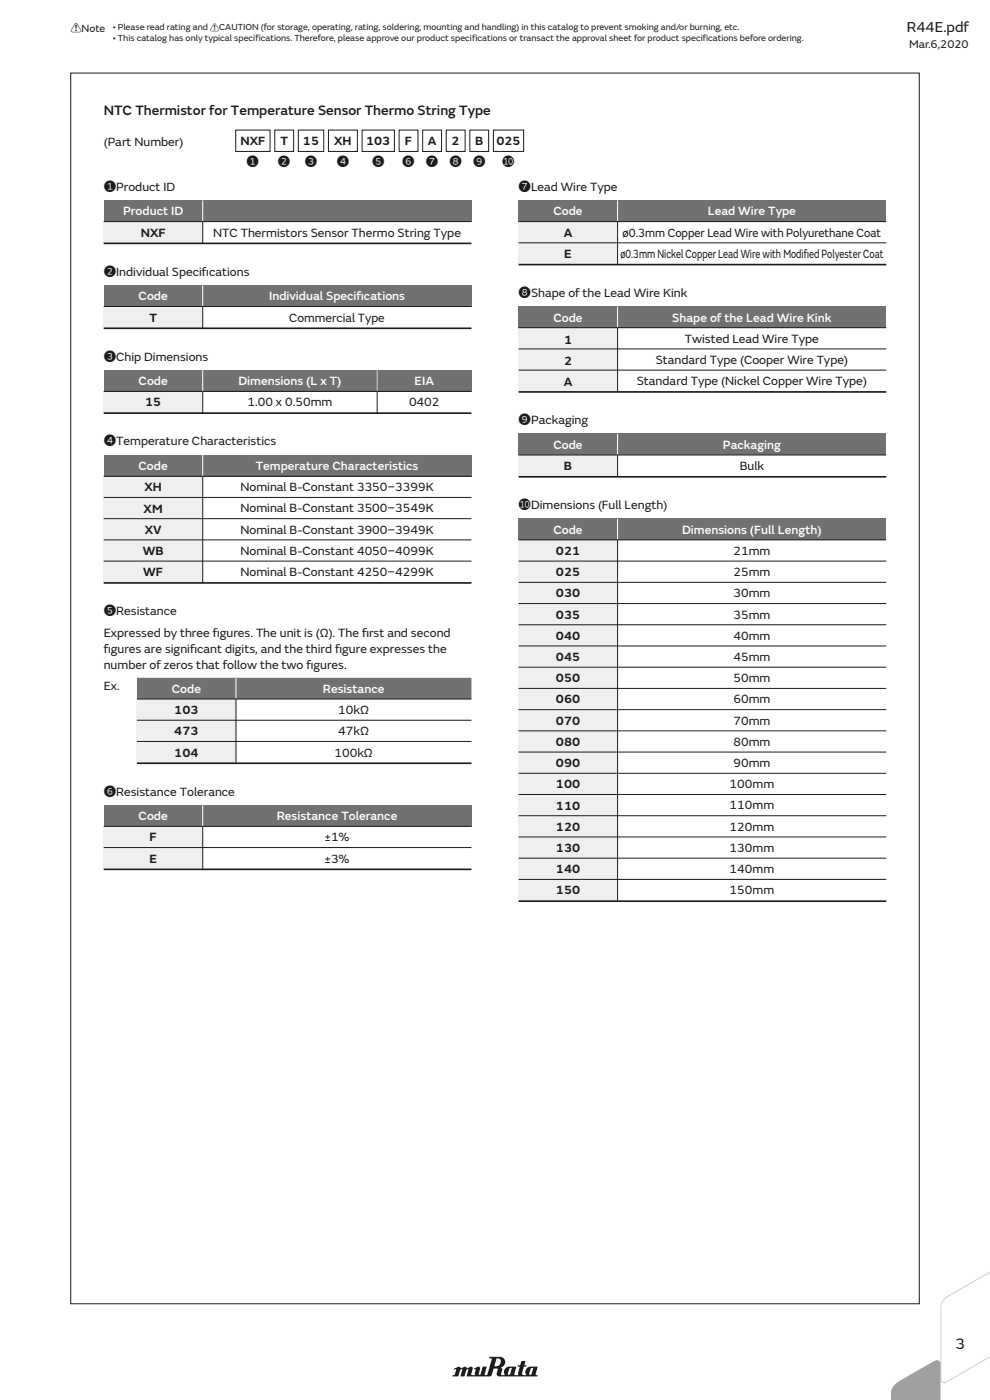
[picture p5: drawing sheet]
<svg xmlns="http://www.w3.org/2000/svg" width="210mm" height="297mm" viewBox="0 0 210 297" stroke-linecap="round" stroke-linejoin="round" font-family="sans-serif">
<defs><g id="words">
<text font-size="3.4" fill="#231916" x="202.6" y="286.1">3</text>
<text font-size="3.2" fill="#231916" x="192.4" y="6.7">R44E.pdf</text>
<text font-size="3" fill="#231916" x="22" y="24.5">NTC Thermistor for Temperature Sensor Thermo String Type</text>
<g font-size="2.6" fill="#231916">
<text x="22" y="30.9">(Part Number)</text>
<text x="51" y="30.7">NXF</text>
<text x="52.3" y="35.2">1</text>
<text x="59" y="35.2">2</text>
<text x="59.5" y="30.7">T</text>
<text x="64.3" y="30.7">15</text>
<text x="64.7" y="35.2">3</text>
<text x="70.9" y="30.7">XH</text>
<text x="71.4" y="35.2">4</text>
<text x="77.7" y="30.7">103</text>
<text x="78.9" y="35.2">5</text>
<text x="85.3" y="35.2">6</text>
<text x="85.9" y="30.7">F</text>
<text x="90.3" y="35.2">7</text>
<text x="90.7" y="30.7">A</text>
<text x="95.3" y="35.2">8</text>
<text x="95.8" y="30.7">2</text>
<text x="100.3" y="35.2">9</text>
<text x="100.8" y="30.7">B</text>
<text x="105.3" y="30.7">025</text>
<text x="106.5" y="35.2">:</text>
<text x="22" y="40.5">1Product ID</text>
<text x="110" y="40.5">7Lead Wire Type</text>
<text x="29.9" y="50.2">NXF</text>
<text x="45.2" y="50.2">NTC Thermistors Sensor Thermo String Type</text>
<text x="119.6" y="50.2">A</text>
<text x="132.1" y="50.2">ø0.3mm Copper Lead Wire with Polyurethane Coat</text>
<text x="22" y="58.5">2Individual Specif</text>
<text x="42.8" y="58.5">ications</text>
<text x="119.7" y="54.7">E</text>
<text x="131.6" y="54.7">ø0.3mm Nickel Copper Lead Wire with Modified Polyester Coat</text>
<text x="110" y="63">8Shape of the Lead Wire Kink</text>
<text x="31.7" y="68.2">T</text>
<text x="61.4" y="68.2">Commercial Type</text>
<text x="22" y="76.5">3Chip Dimensions</text>
<text x="119.6" y="72.9">1</text>
<text x="119.6" y="77.4">2</text>
<text x="139.1" y="77.2">Standard Type (Cooper Wire Type)</text>
<text x="145.3" y="72.7">Twisted Lead Wire Type</text>
<text x="119.6" y="81.9">A</text>
<text x="135.1" y="81.7">Standard Type (Nickel Copper Wire Type)</text>
<text x="30.8" y="86.2">15</text>
<text x="52.5" y="86.2">1.00 x 0.50mm</text>
<text x="86.8" y="86.2">0402</text>
<text x="110" y="90">9Packaging</text>
<text x="22" y="94.5">4Temperature Characteristics</text>
<text x="119.6" y="99.7">B</text>
<text x="156.9" y="99.7">Bulk</text>
<text x="30.6" y="104.2">XH</text>
<text x="51" y="104.2">Nominal B-Constant 3350–3399K</text>
<text x="110" y="108">:Dimensions (Full Length)</text>
<text x="30.5" y="108.7">XM</text>
<text x="30.7" y="113.2">XV</text>
<text x="51" y="108.7">Nominal B-Constant 3500–3549K</text>
<text x="51" y="113.2">Nominal B-Constant 3900–3949K</text>
<text x="30.3" y="117.7">WB</text>
<text x="51" y="117.7">Nominal B-Constant 4050–4099K</text>
<text x="117.9" y="117.7">021</text>
<text x="155.6" y="117.7">21mm</text>
<text x="30.4" y="122.2">WF</text>
<text x="51" y="122.2">Nominal B-Constant 4250–4299K</text>
<text x="117.9" y="122.2">025</text>
<text x="155.6" y="122.2">25mm</text>
<text x="22" y="130.5">5Resistance</text>
<text x="117.9" y="126.7">030</text>
<text x="117.9" y="131.2">035</text>
<text x="155.6" y="126.7">30mm</text>
<text x="155.6" y="131.2">35mm</text>
<text x="22" y="135.1">Expressed by three f</text>
<text x="45.1" y="135.1">igures. The unit is (Ω). The f</text>
<text x="76.8" y="135.1">irst and second</text>
<text x="117.9" y="135.7">040</text>
<text x="155.6" y="135.7">40mm</text>
<text x="22" y="138.5">f</text>
<text x="22" y="138.5">igures are signif</text>
<text x="22" y="141.9">number of zeros that follow the two f</text>
<text x="40.3" y="138.5">icant digits, and the third f</text>
<text x="65" y="141.9">igures.</text>
<text x="71.1" y="138.5">igure expresses the</text>
<text x="117.9" y="140.2">045</text>
<text x="155.6" y="140.2">45mm</text>
<text x="22" y="146.3">Ex.</text>
<text x="117.9" y="144.7">050</text>
<text x="117.9" y="149.2">060</text>
<text x="155.6" y="144.7">50mm</text>
<text x="155.6" y="149.2">60mm</text>
<text x="37" y="151.5">103</text>
<text x="37" y="156">473</text>
<text x="71.8" y="151.5">10kΩ</text>
<text x="71.8" y="156">47kΩ</text>
<text x="117.9" y="153.7">070</text>
<text x="155.6" y="153.7">70mm</text>
<text x="37" y="160.5">104</text>
<text x="70.9" y="160.5">100kΩ</text>
<text x="117.9" y="158.2">080</text>
<text x="155.6" y="158.2">80mm</text>
<text x="117.9" y="162.7">090</text>
<text x="117.9" y="167.2">100</text>
<text x="154.8" y="167.2">100mm</text>
<text x="155.6" y="162.7">90mm</text>
<text x="22" y="168.8">6Resistance Tolerance</text>
<text x="117.9" y="171.7">110</text>
<text x="154.8" y="171.7">110mm</text>
<text x="31.7" y="178.5">F</text>
<text x="68.8" y="178.5">±1%</text>
<text x="117.9" y="176.2">120</text>
<text x="154.8" y="176.2">120mm</text>
<text x="31.7" y="183">E</text>
<text x="68.8" y="183">±3%</text>
<text x="117.9" y="180.7">130</text>
<text x="117.9" y="185.2">140</text>
<text x="154.8" y="180.7">130mm</text>
<text x="154.8" y="185.2">140mm</text>
<text x="117.9" y="189.7">150</text>
<text x="154.8" y="189.7">150mm</text>
</g>
<g font-size="2.6" fill="#fff">
<text x="26.1" y="45.7">Product ID</text>
<text x="117.4" y="45.7">Code</text>
<text x="150.1" y="45.7">Lead Wire Type</text>
<text x="29.4" y="63.7">Code</text>
<text x="57.1" y="63.7">Individual Specif</text>
<text x="75.6" y="63.7">ications</text>
<text x="117.4" y="68.3">Code</text>
<text x="142.6" y="68.2">Shape of the Lead Wire Kink</text>
<text x="29.4" y="81.7">Code</text>
<text x="50.6" y="81.7">Dimensions (L x T)</text>
<text x="87.9" y="81.7">EIA</text>
<text x="117.4" y="95.2">Code</text>
<text x="153.3" y="95.2">Packaging</text>
<text x="29.4" y="99.7">Code</text>
<text x="54.2" y="99.7">Temperature Characteristics</text>
<text x="117.4" y="113.2">Code</text>
<text x="144.7" y="113.2">Dimensions (Full Length)</text>
<text x="36.5" y="147">Code</text>
<text x="68.5" y="147">Resistance</text>
<text x="29.4" y="174">Code</text>
<text x="58.7" y="174">Resistance Tolerance</text>
</g>
<text font-size="2.5" fill="#231916" x="192.8" y="10.3">Mar.6,2020</text>
<text font-size="2.3" fill="#231916" x="15" y="6.9">!Note</text>
<g font-size="1.9" fill="#231916">
<text x="23.9" y="6.5">• Please read rating and !CAUTION (for storage, operating, rating, soldering, mounting and handling) in this catalog to prevent smoking and/or burning, etc.</text>
<text x="23.9" y="8.8">• This catalog has only typical specifications. Therefore, please approve our product specifications or transact the approval sheet for product specifications before ordering.</text>
</g>
</g></defs>
<path d="M96.3 290.4l.1 .2 .3-.2a1.12 1.12 0 0 1-.5 1.3h-.2v.3h1.2l.4-1.4 .4-.2-.2 1.6h.7l.4-1.4 .4-.2-.2 1.6h5l.2-.3 .5-1.4 .8 .1-.3 1a.5 .5 0 0 0 .5 .6h8.2v-.3l-.4-.1 .4-1.7h-1.4a1.22 1.22 0 0 0-1 1.8h-.7l-.2-.3 .4-1.5 .6-.1v-.1l-.5-.1 .2-.8-.8-.1-.3 .9-.5 .1v.2l.4 .1a2.03 2.03 0 0 0-.3 1.6l-.7 .1-.1-.1 .3-1.7a3.3 3.3 0 0 0-2 .2 1.35 1.35 0 0 0-.4 1.6h-.7l.2-1.2-.2-.4a1.18 1.18 0 0 0 .8-1.4 1.18 1.18 0 0 0-1.4-.9l-1.8 .1-.1 .3 .5 .1-.9 3.2-.2 .2-.4-.1 .4-1.7h-.8l-.5 1.6-.2 .2-.2-.2 .4-1.2-.4-.4-1 .4 .1 .2h.3l-.2 1.2h-.6l-.2-.1 .4-1.3-.2-.3-.2-.1-.8 .4-.3-.3-.2-.1-.8 .4-.5-.4zM105.3 288.2a.71 .71 0 0 1 .9 .3 .71 .71 0 0 1-.2 .9l-.3 .4h-.8zM108.1 290.3h.5l-.4 1.2-.3 .2-.2-.2zM112.6 290.3h.5l-.3 1.2-.4 .2-.2-.2z" fill="#231916"/>
<path d="M15 15.5h180v261.1h-180z" fill="none" stroke="#231916" stroke-width=".21"/>
<g fill="#eeefef">
<path d="M22 47.1h21v4.5h-21z"/>
<path d="M22 65.1h21v4.5h-21z"/>
<path d="M22 83h21v4.6h-21z"/>
<path d="M22 101h21v22.7h-21z"/>
<path d="M29 148.3h21v13.4h-21z"/>
<path d="M22 175.3h21v9h-21z"/>
<path d="M110 47h21v9.1h-21z"/>
<path d="M110 69.5h21v13.6h-21z"/>
<path d="M110 96.5h21v4.5h-21z"/>
<path d="M110 114.5h21v76.7h-21z"/>
</g>
<path d="M43 42.5v9.1M131 42.5v13.5M43 60.5v9.1M43 78.5v9.1M131 65v18M43 96.5v27.2M131 92v9M131 110v81.1M50.1 143.8v18M43 170.8v13.5" fill="none" stroke="#231916" stroke-width=".21"/>
<g fill="#717171">
<path d="M22 42.5h78v4.5h-78z"/>
<path d="M110 42.5h78v4.5h-78z"/>
<path d="M110 65h78v4.5h-78z"/>
<path d="M29.1 143.8h70.9v4.5h-70.9z"/>
</g>
<path d="M22 51.6h78M110 56.1h78M110 83.1h78M29.1 161.9h70.9" fill="none" stroke="#231916" stroke-width=".35"/>
<path d="M110 74h78M110 78.5h78M29.1 152.8h70.9M29.1 157.3h70.9" fill="none" stroke="#231916" stroke-width=".21"/>
<path d="M43 42.5v4.5" fill="none" stroke="#fff" stroke-width=".21"/>
<path d="M22 60.5h78v4.5h-78z" fill="#717171"/>
<path d="M22 69.6h78" fill="none" stroke="#231916" stroke-width=".35"/>
<path d="M131 42.5v4.5M43 60.5v4.5M50.1 143.8v4.5" fill="none" stroke="#fff" stroke-width=".21"/>
<path d="M22 170.8h78v4.5h-78z" fill="#717171"/>
<path d="M22 184.4h78" fill="none" stroke="#231916" stroke-width=".35"/>
<path d="M43 170.8v4.5" fill="none" stroke="#fff" stroke-width=".21"/>
<path d="M110 92h78v4.5h-78z" fill="#717171"/>
<path d="M110 101.2h78" fill="none" stroke="#231916" stroke-width=".35"/>
<path d="M131 92v4.5" fill="none" stroke="#fff" stroke-width=".21"/>
<path d="M110 110h78v4.5h-78z" fill="#717171"/>
<g fill="none" stroke="#231916" stroke-width=".21">
<path d="M110 119h78M110 123.5h78M110 128h78M110 132.5h78M110 137h78M110 141.5h78M110 146h78M110 150.5h78M110 155h78M110 159.5h78M110 164h78M110 168.6h78"/>
<path d="M110 173.1h78M110 177.6h78M110 182.1h78M110 186.6h78"/>
</g>
<path d="M110 191.2h78" fill="none" stroke="#231916" stroke-width=".35"/>
<path d="M131 65v4.5M131 110v4.5" fill="none" stroke="#fff" stroke-width=".21"/>
<path d="M22 96.5h78v4.5h-78z" fill="#717171"/>
<path d="M22 105.5h78M22 110h78M22 114.5h78M22 119h78" fill="none" stroke="#231916" stroke-width=".21"/>
<path d="M22 123.7h78" fill="none" stroke="#231916" stroke-width=".35"/>
<path d="M43 96.5v4.5" fill="none" stroke="#fff" stroke-width=".21"/>
<path d="M22 78.5h78v4.5h-78z" fill="#717171"/>
<path d="M22 87.6h78" fill="none" stroke="#231916" stroke-width=".35"/>
<path d="M43 78.5v4.5M80 78.5v4.6" fill="none" stroke="#fff" stroke-width=".21"/>
<g fill="none" stroke="#231916" stroke-width=".21">
<path d="M50 27.6h7.3v4.5h-7.3zM58.3 27.6h4v4.5h-4zM63.3 27.6h5.4v4.5h-5.4zM69.7 27.6h6.1v4.5h-6.1zM76.8 27.6h6.9v4.5h-6.9zM84.7 27.6h4v4.5h-4zM89.7 27.6h4v4.5h-4zM94.7 27.6h4v4.5h-4zM99.7 27.6h4v4.5h-4zM104.7 27.6h6.4v4.5h-6.4zM22 47h78M110 47h78"/>
<path d="M110 51.5h78M22 65h78M80 78.5v9.1M110 69.5h78M22 83h78M110 96.5h78M22 101h78M110 114.5h78M29.1 148.3h70.9M22 175.3h78M22 179.8h78"/>
</g>
<path d="M200.4 275.3l9.7-7.3v.2l-9.2 7a2.68 2.68 0 0 0-1.2 2.1v15.2a.61 .61 0 0 0 .3 .7 .61 .61 0 0 0 .7-.1l9.4-7.1v.2l-9.3 7.1-.4 .1a.74 .74 0 0 1-.9-.9v-15.2l.2-.8z" fill="#c9c9ca"/>
<path d="M189.7 293.8l.8-.7 8.1-4.5a.76 .76 0 0 1 .9 .8v7.6h-10.5a3.5 3.5 0 0 1 .7-3.2z" fill="#9f9fa0"/>
<use href="#words"/>
</svg>
